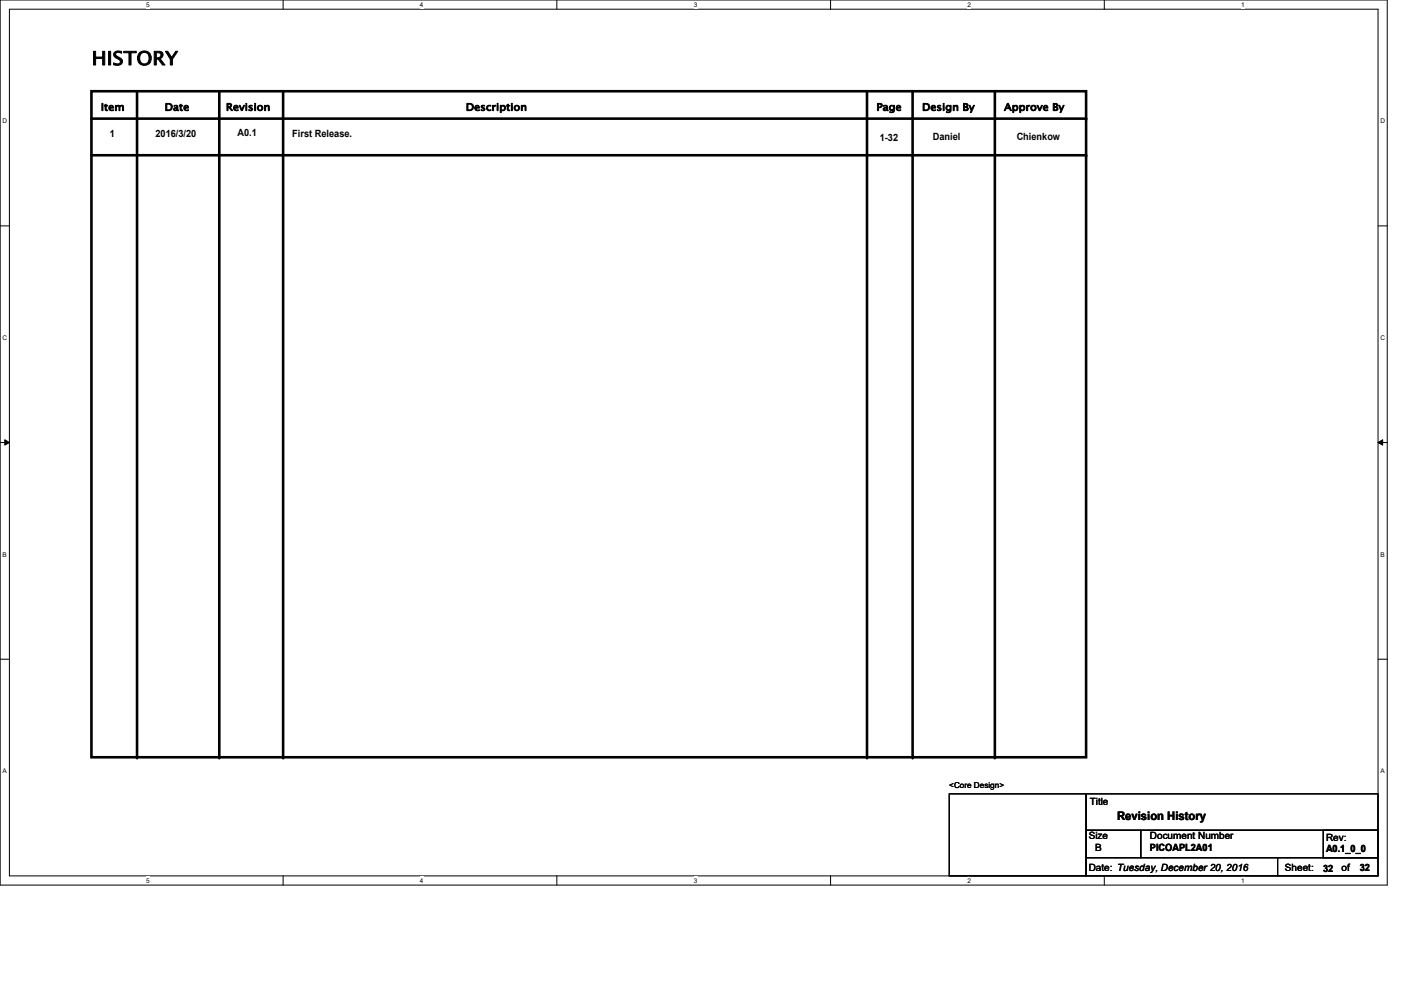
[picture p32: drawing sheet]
<svg xmlns="http://www.w3.org/2000/svg" width="297mm" height="210mm" viewBox="0 0 297 210" stroke-linecap="round" stroke-linejoin="round" font-family="sans-serif">
<defs><g id="words">
<text font-size="4" x="19.4" y="13.8">HISTORY</text>
<text font-size="2.5" x="236.3" y="173.6">Revision History</text>
<g font-size="2.1">
<text x="21.3" y="23.4">Item</text>
<text x="34.8" y="23.4">Date</text>
<text x="47.8" y="23.4">Revision</text>
<text x="98.5" y="23.4">Description</text>
<text x="185.4" y="23.4">Page</text>
<text x="195.1" y="23.4">Design By</text>
<text x="212.4" y="23.4">Approve By</text>
<text x="23.2" y="29">1</text>
<text x="32.9" y="29">2016/3/20</text>
<text x="50.2" y="28.8">A0.1</text>
<text x="61.8" y="29">First Release.</text>
<text x="186.1" y="29.8">1-32</text>
<text x="197.4" y="29.6">Daniel</text>
<text x="215.1" y="29.6">Chienkow</text>
<text x="230.5" y="170.3">Title</text>
<text x="230.3" y="177.6">Size</text>
<text x="243.3" y="177.6">Document Number</text>
<text x="280.5" y="178">Rev:</text>
<text x="230.3" y="184.4">Date: Tuesday, December 20, 2016</text>
<text x="231.7" y="180.1">B</text>
<text x="243.3" y="180.2">PICOAPL2A01</text>
<text x="271.9" y="184.4">Sheet:</text>
<text x="279.9" y="184.4">32</text>
<text x="280.5" y="180.4">A0.1_0_0</text>
<text x="283.8" y="184.4">of</text>
<text x="287.7" y="184.2">32</text>
</g>
<text font-size="1.7" x="200.8" y="166.7">&lt;Core Design&gt;</text>
<g font-size="1.4">
<text x="30.9" y="1.4">5</text>
<text x="88.9" y="1.4">4</text>
<text x="146.8" y="1.4">3</text>
<text x="204.7" y="1.4">2</text>
<text x="262.6" y="1.4">1</text>
<text x=".5" y="26.1">D</text>
<text x="292.1" y="26.1">D</text>
<text x=".5" y="71.9">C</text>
<text x="292.1" y="71.9">C</text>
<text x=".5" y="117.8">B</text>
<text x="292.1" y="117.8">B</text>
<text x=".5" y="163.6">A</text>
<text x="292.1" y="163.6">A</text>
<text x="30.9" y="186.8">5</text>
<text x="88.9" y="186.8">4</text>
<text x="146.8" y="186.8">3</text>
<text x="204.7" y="186.8">2</text>
<text x="262.6" y="186.8">1</text>
</g>
</g></defs>
<path d="M0 0h293.5v187.3h-293.5zM2 1.9h289.5v183.4h-289.5z" fill="none" stroke="#000" stroke-width=".21"/>
<g fill="#fff">
<path d="M30.9 .2h.8v1.5h-.8z"/>
<path d="M30.9 185.5h.8v1.6h-.8z"/>
</g>
<path d="M59.9 0v1.9M59.9 185.3v2" fill="none" stroke="#000" stroke-width=".21"/>
<g fill="#fff">
<path d="M88.9 .2h.7v1.5h-.7z"/>
<path d="M88.9 185.5h.7v1.6h-.7z"/>
</g>
<path d="M117.8 0v1.9M117.8 185.3v2" fill="none" stroke="#000" stroke-width=".21"/>
<g fill="#fff">
<path d="M146.8 .2h.7v1.5h-.7z"/>
<path d="M146.8 185.5h.7v1.6h-.7z"/>
</g>
<path d="M175.7 0v1.9M175.7 185.3v2" fill="none" stroke="#000" stroke-width=".21"/>
<g fill="#fff">
<path d="M204.7 .2h.7v1.5h-.7z"/>
<path d="M204.7 185.5h.7v1.6h-.7z"/>
</g>
<path d="M233.6 0v1.9M233.6 185.3v2" fill="none" stroke="#000" stroke-width=".21"/>
<g fill="#fff">
<path d="M262.6 .2h.8v1.5h-.8z"/>
<path d="M262.6 185.5h.8v1.6h-.8z"/>
<path d="M.5 24.8h1v1.6h-1z"/>
<path d="M292.1 24.8h.9v1.6h-.9z"/>
<path d="M.5 70.7h1v1.5h-1z"/>
<path d="M292.1 70.7h.9v1.5h-.9z"/>
</g>
<path d="M0 47.8h2M291.5 47.8h2" fill="none" stroke="#000" stroke-width=".21"/>
<g fill="#fff">
<path d="M.5 116.5h.9v1.6h-.9z"/>
<path d="M292.1 116.5h.8v1.6h-.8z"/>
</g>
<path d="M0 93.6h2M1 93l1 .6-1 .6zM291.5 93.6l1-.6v1.2zM291.5 93.6h2" fill="none" stroke="#000" stroke-width=".21"/>
<path d="M1 93l1 .6-1 .6zM291.5 93.6l1-.6v1.2z" fill="#000"/>
<g fill="#fff">
<path d="M.5 162.4h.9v1.5h-.9z"/>
<path d="M292.1 162.4h.8v1.5h-.8z"/>
</g>
<path d="M0 139.5h2M291.5 139.5h2M200.8 168h29v17.3h-29zM229.8 175.7h11.5v5.8h-11.5zM229.8 168h61.7v7.7h-61.7zM241.3 175.7h50.2v5.8h-50.2zM279.9 175.7h11.6v5.8h-11.6zM229.8 181.5h40.5v3.8h-40.5zM270.3 181.5h21.2v3.8h-21.2z" fill="none" stroke="#000" stroke-width=".21"/>
<path d="M19.3 19.3h210.5v140.9h-210.5zM29 19.3v140.9M46.4 19.3v140.9M59.9 19.3v140.9M183.4 19.3v140.9M193.1 19.3v140.9M210.5 19.3v140.9M19.3 25.1h210.5M19.3 32.9h210.5" fill="none" stroke="#000" stroke-width=".55"/>
<g fill="#000">
<circle cx="229.8" cy="25.1" r=".28"/>
<circle cx="229.8" cy="32.9" r=".28"/>
<circle cx="29" cy="160.2" r=".28"/>
<circle cx="46.4" cy="160.2" r=".28"/>
<circle cx="59.9" cy="160.2" r=".28"/>
<circle cx="183.4" cy="160.2" r=".28"/>
<circle cx="193.1" cy="160.2" r=".28"/>
<circle cx="210.5" cy="160.2" r=".28"/>
</g>
<use href="#words"/>
</svg>
